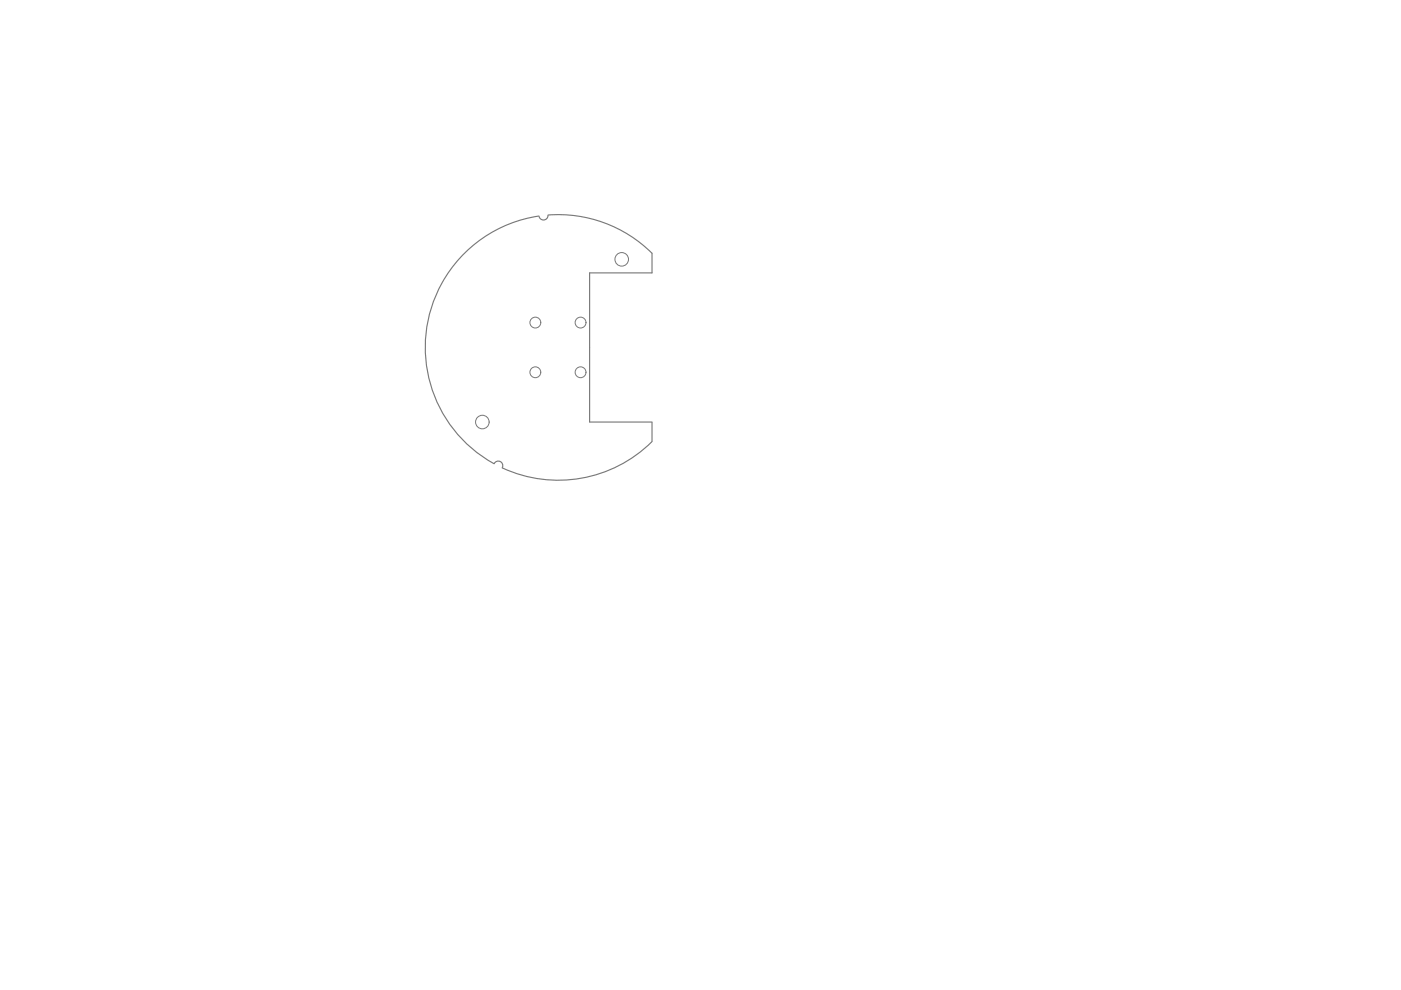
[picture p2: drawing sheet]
<svg xmlns="http://www.w3.org/2000/svg" width="297mm" height="210mm" viewBox="0 0 297 210" stroke-linecap="round" stroke-linejoin="round" font-family="sans-serif">
<path d="M114.3 45.8a28.1 28.1 0 0 0-23.7 22.8 28.1 28.1 0 0 0 14.1 29.7M116.2 45.7a.96 .96 0 0 1-.9 .9 .96 .96 0 0 1-1-.7M116.2 45.6a28.2 28.2 0 0 1 22 8.1v4.2h-13.2v31.6h13.2M104.8 98.3a.96 .96 0 0 1 1.3-.4 .96 .96 0 0 1 .4 1.3M138.2 93.7a28.2 28.2 0 0 1-31.7 5.5M138.2 89.6v4" fill="none" stroke="#787878" stroke-width=".24"/>
<g fill="none" stroke="#787878" stroke-width=".21">
<circle cx="131.8" cy="55" r="1.44"/>
<circle cx="113.5" cy="68.4" r="1.15"/>
<circle cx="113.5" cy="78.9" r="1.15"/>
<circle cx="123.1" cy="68.4" r="1.15"/>
<circle cx="123.1" cy="78.9" r="1.15"/>
<circle cx="102.3" cy="89.5" r="1.44"/>
</g>
</svg>
